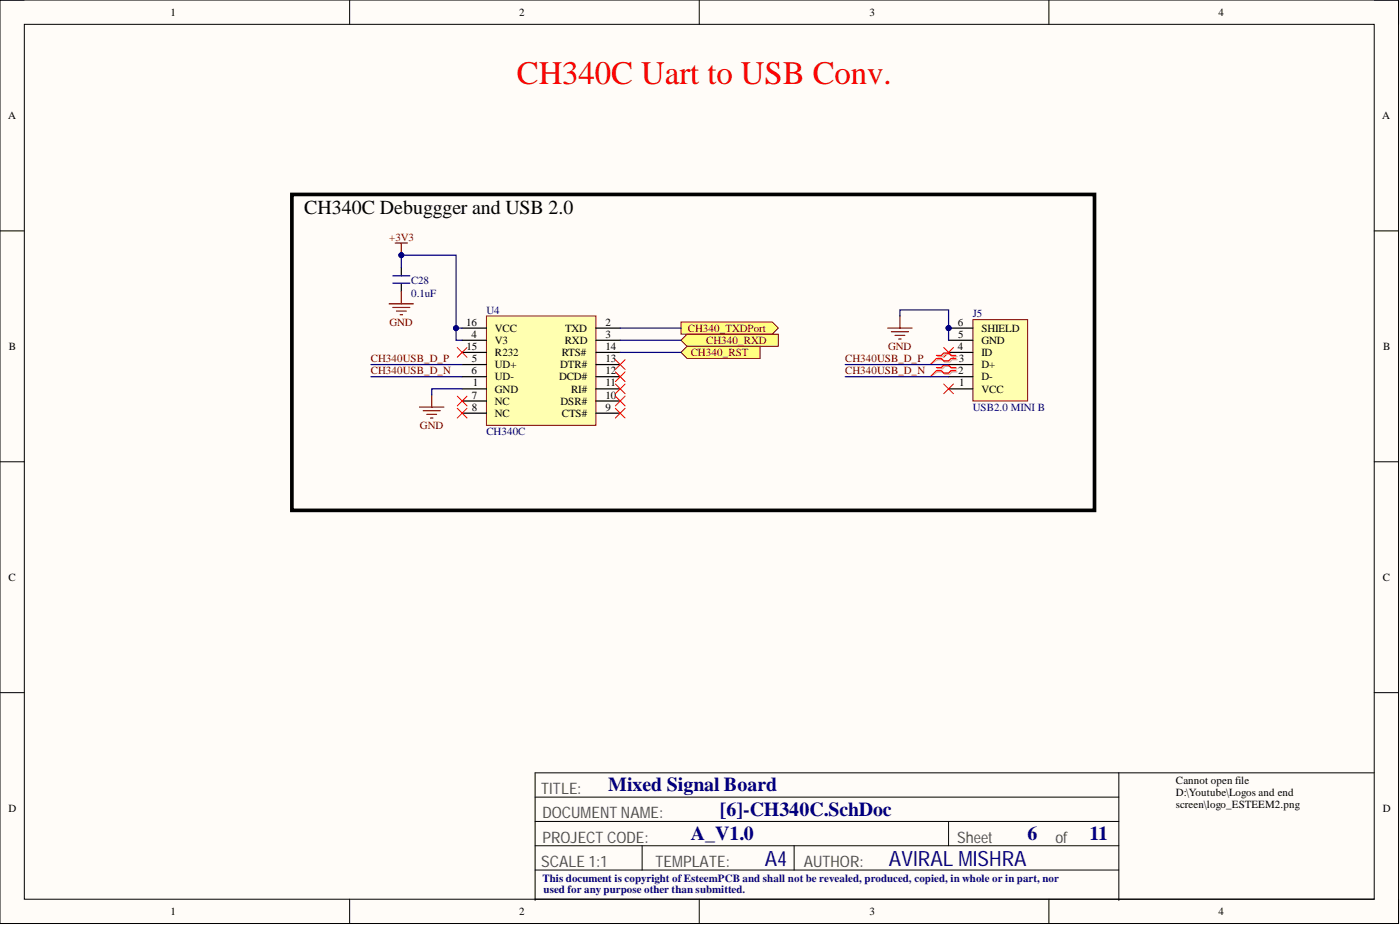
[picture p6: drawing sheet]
<svg xmlns="http://www.w3.org/2000/svg" width="292mm" height="193mm" viewBox="0 0 292 193" stroke-linecap="round" stroke-linejoin="round" font-family="sans-serif">
<defs><g id="words">
<text font-size="6.8" fill="#f00" x="107.8" y="17.5">CH340C Uart to USB Conv.</text>
<g font-size="4.4" fill="#0c0087">
<text x="159.6" y="180.6">A4</text>
<text x="185.5" y="180.6">AVIRAL MISHRA</text>
</g>
<text font-size="4.1" x="63.4" y="44.7">CH340C Debuggger and USB 2.0</text>
<g font-size="4.1" fill="#000080">
<text x="126.9" y="165.1">Mixed Signal Board</text>
<text x="150.2" y="170.2">[6]-CH340C.SchDoc</text>
<text x="144.1" y="175.3">A_V1.0</text>
<text x="214.4" y="175.3">6</text>
<text x="227.3" y="175.3">11</text>
</g>
<g font-size="3.3" fill="#505050">
<text x="112.9" y="165.6">TITLE:</text>
<text x="113.2" y="170.7">DOCUMENT NAME:</text>
<text x="113.2" y="175.8">PROJECT CODE:</text>
<text x="199.7" y="175.8">Sheet</text>
<text x="220.2" y="175.8">of</text>
<text x="112.9" y="180.8">SCALE 1:1</text>
<text x="136.8" y="180.8">TEMPLATE:</text>
<text x="167.7" y="180.8">AUTHOR:</text>
</g>
<g font-size="2.3">
<text x="35.6" y="3.3">1</text>
<text x="108.3" y="3.3">2</text>
<text x="181.4" y="3.3">3</text>
<text x="254.2" y="3.3">4</text>
<text x="1.7" y="24.8">A</text>
<text x="288.4" y="24.8">A</text>
<text x="97.3" y="67.9">16</text>
<text x="98.4" y="70.5">4</text>
<text x="103.3" y="71.7">V3</text>
<text x="103.3" y="69.2">VCC</text>
<text x="117.8" y="71.7">RXD</text>
<text x="117.9" y="69.2">TXD</text>
<text x="126.4" y="67.9">2</text>
<text x="126.4" y="70.5">3</text>
<text x="199.9" y="67.9">6</text>
<text x="199.9" y="70.5">5</text>
<text x="204.8" y="71.7">GND</text>
<text x="204.8" y="69.2">SHIELD</text>
<text x="1.9" y="73">B</text>
<text x="97.3" y="73">15</text>
<text x="98.4" y="75.5">5</text>
<text x="103.3" y="76.8">UD+</text>
<text x="103.3" y="74.3">R232</text>
<text x="116.9" y="76.8">DTR#</text>
<text x="117.2" y="74.3">RTS#</text>
<text x="126.4" y="75.5">13</text>
<text x="126.4" y="73">14</text>
<text x="199.9" y="73">4</text>
<text x="200" y="75.5">3</text>
<text x="204.8" y="76.8">D+</text>
<text x="204.8" y="74.3">ID</text>
<text x="288.6" y="73">B</text>
<text x="98.4" y="78.1">6</text>
<text x="98.4" y="83.2">7</text>
<text x="98.6" y="80.6">1</text>
<text x="103.3" y="81.9">GND</text>
<text x="103.3" y="79.3">UD-</text>
<text x="116.6" y="79.3">DCD#</text>
<text x="119.2" y="81.9">RI#</text>
<text x="126.4" y="83.2">10</text>
<text x="126.4" y="80.6">11</text>
<text x="126.4" y="78.1">12</text>
<text x="199.9" y="78.1">2</text>
<text x="200.1" y="80.6">1</text>
<text x="204.8" y="81.9">VCC</text>
<text x="204.8" y="79.3">D-</text>
<text x="98.4" y="85.7">8</text>
<text x="103.3" y="84.4">NC</text>
<text x="103.3" y="87">NC</text>
<text x="117" y="84.4">DSR#</text>
<text x="117.2" y="87">CTS#</text>
<text x="126.4" y="85.7">9</text>
<text x="1.8" y="121.2">C</text>
<text x="288.5" y="121.2">C</text>
<text x="245.4" y="163.5">Cannot open file</text>
<text x="245.4" y="166">D:\Youtube\Logos and end</text>
<text x="1.8" y="169.3">D</text>
<text x="245.4" y="168.6">screen\logo_ESTEEM2.png</text>
<text x="288.5" y="169.3">D</text>
<text x="35.6" y="190.9">1</text>
<text x="108.3" y="190.9">2</text>
<text x="181.4" y="190.9">3</text>
<text x="254.2" y="190.9">4</text>
</g>
<g font-size="2.3" fill="#800000">
<text x="81.2" y="50.2">+3V3</text>
<text x="81.3" y="67.9">GND</text>
<text x="143.5" y="69.2">CH340_TXDPort</text>
<text x="147.3" y="71.7">CH340_RXD</text>
<text x="77.4" y="75.5">CH340USB_D_P</text>
<text x="144.1" y="74.3">CH340_RST</text>
<text x="176.3" y="75.5">CH340USB_D_P</text>
<text x="185.3" y="73">GND</text>
<text x="77.4" y="78.1">CH340USB_D_N</text>
<text x="176.3" y="78.1">CH340USB_D_N</text>
<text x="87.6" y="89.5">GND</text>
</g>
<g font-size="2.3" fill="#000080">
<text x="85.8" y="59.3">C28</text>
<text x="85.8" y="61.9">0.1uF</text>
<text x="101.5" y="65.4">U4</text>
<text x="203" y="66.2">J5</text>
<text x="203" y="85.7">USB2.0 MINI B</text>
<text x="101.5" y="90.8">CH340C</text>
</g>
<g font-size="2.3" fill="#0c0087">
<text x="113.2" y="184">This document is copyright ofEsteemPCB and shall not be revealed, produced, copied, in whole or in part, nor</text>
<text x="113.4" y="186.3">used for any purpose other than submitted.</text>
</g>
</g></defs>
<path d="M0 0h291.8v192.7h-291.8z" fill-rule="evenodd" fill="#fffcf8"/>
<path d="M0 0h291.8v192.7h-291.8z" fill="none" stroke="#000" stroke-width=".21"/>
<path d="M5.1 5.1h281.6v182.5h-281.6z" fill-rule="evenodd" fill="#fffcf8"/>
<g fill="none" stroke="#000" stroke-width=".21">
<path d="M0 0h5.1M5.1 5.1h281.6v182.5h-281.6zM72.9 0v5.1M145.9 0v5.1M218.8 0v5.1M286.7 0h5.1v5.1M0 48.2h5.1M286.7 48.2h5.1M0 96.3h5.1M286.7 96.3h5.1M0 144.5h5.1M286.7 144.5h5.1"/>
<path d="M111.6 176.4h121.8M111.6 166.3h121.8M111.6 171.4h121.8M134 176.4v5.1M165.7 176.4v5.1M197.9 171.4v5M233.4 161.2v26.6M286.7 161.2h-175.1v26.6M72.9 187.6v5.1M111.6 187.6h175.1M111.6 181.5h121.8M145.9 187.6v5.1"/>
<path d="M218.8 187.6v5.1M291.8 187.6v5.1"/>
</g>
<path d="M101.5 65.9h22.8v22.8h-22.8z" fill-rule="evenodd" fill="#ffffb0"/>
<path d="M101.5 65.9h22.8v22.8h-22.8z" fill="none" stroke="#800000" stroke-width=".21"/>
<g fill="none" stroke="#000" stroke-width=".25">
<path d="M83.7 55.8v1.7M83.7 59.1v1.7M96.4 68.4h5.1M96.4 71h5.1M96.4 76.1h5.1M96.4 78.6h5.1M96.4 73.5h5.1M124.3 68.4h5.1M124.3 71h5.1M124.3 76.1h5.1M124.3 78.6h5.1M124.3 73.5h5.1"/>
<path d="M96.4 81.1h5.1M96.4 83.7h5.1M96.4 86.2h5.1M124.3 81.1h5.1M124.3 83.7h5.1M124.3 86.2h5.1"/>
</g>
<path d="M82 59.1h3.5M82 57.5h3.5" fill="none" stroke="#00f" stroke-width=".25"/>
<path d="M82.5 50.7h2.5M83.7 50.7v2.5M81.2 63.4h5.1M82 64.1h3.5M82.7 64.9h2M83.5 65.7h.5M83.7 60.8v2.6" fill="none" stroke="#800000" stroke-width=".25"/>
<circle cx="83.7" cy="53.2" r=".51" fill="#000080"/>
<circle cx="83.7" cy="53.2" r=".51" fill="none" stroke="#000080" stroke-width=".21"/>
<path d="M87.5 84.9h5.1M88.3 85.7h3.6M89.1 86.4h2M89.8 87.2h.5M90.1 82.4v2.5" fill="none" stroke="#800000" stroke-width=".25"/>
<path d="M142.1 67.2h19l1.3 1.2-1.3 1.3h-19z" fill-rule="evenodd" fill="#ffff80"/>
<path d="M142.1 67.2h19l1.3 1.2-1.3 1.3h-19z" fill="none" stroke="#800000" stroke-width=".21"/>
<path d="M142.1 71l1.3-1.3h19v2.6h-19z" fill-rule="evenodd" fill="#ffff80"/>
<path d="M142.1 71l1.3-1.3h19v2.6h-19z" fill="none" stroke="#800000" stroke-width=".21"/>
<path d="M142.1 73.5l1.3-1.2h15.2v2.5h-15.2z" fill-rule="evenodd" fill="#ffff80"/>
<path d="M142.1 73.5l1.3-1.2h15.2v2.5h-15.2z" fill="none" stroke="#800000" stroke-width=".21"/>
<g fill="none" stroke="#f00" stroke-width=".21">
<path d="M95.4 72.5l2 2M97.4 72.5l-2 2M128.4 75l2 2.1M128.4 77.6l2 2M130.4 75l-2 2.1M130.4 77.6l-2 2M95.4 82.6l2 2.1M95.4 85.2l2 2M97.4 82.6l-2 2.1M97.4 85.2l-2 2M128.4 80.1l2 2M128.4 82.6l2 2.1"/>
<path d="M128.4 85.2l2 2M130.4 80.1l-2 2M130.4 82.6l-2 2.1M130.4 85.2l-2 2"/>
</g>
<circle cx="197.9" cy="68.5" r=".51" fill="#000080"/>
<circle cx="197.9" cy="68.5" r=".51" fill="none" stroke="#000080" stroke-width=".21"/>
<path d="M203 66.7h11.4v17h-11.4z" fill-rule="evenodd" fill="#ffffb0"/>
<path d="M203 66.7h11.4v17h-11.4z" fill="none" stroke="#800000" stroke-width=".21"/>
<path d="M197.9 78.6h5.1M197.9 76.1h5.1M197.9 73.5h5.1M197.9 71h5.1M197.9 68.4h5.1M197.9 81.1h5.1" fill="none" stroke="#000" stroke-width=".25"/>
<circle cx="197.9" cy="68.5" r=".51" fill="#000080"/>
<circle cx="197.9" cy="68.5" r=".51" fill="none" stroke="#000080" stroke-width=".21"/>
<path d="M185.2 68.4h5.1M186 69.2h3.5M186.7 70h2.1M187.5 70.7h.5M187.8 65.9v2.5" fill="none" stroke="#800000" stroke-width=".25"/>
<path d="M195.4 77.3l-1.3 1.3M195.4 74.8l-1.3 1.3M196.9 72.5l2 2M198.9 72.5l-2 2M196.9 80.1l2 2M198.9 80.1l-2 2" fill="none" stroke="#f00" stroke-width=".21"/>
<path d="M195.6 76.9h1l.6-.5h1l.5 .5h1M195.6 77.6h1l.6 .5h1l.5-.5h1M195.6 74.4h1l.6-.5h1l.5 .5h1M195.6 75h1l.6 .5h1l.5-.5h1" fill="none" stroke="#d0a19e" stroke-width=".25"/>
<path d="M195.6 77.6l-1.5 1M195.6 75l-1.5 1.1" fill="none" stroke="#d0a19e" stroke-width=".21"/>
<path d="M195.4 76.7h1l.5-.5h1l.5 .5h1M195.4 77.3h1l.5 .5h1l.5-.5h1M195.4 74.2h1l.5-.6h1l.5 .6h1M195.4 74.8h1l.5 .5h1l.5-.5h1" fill="none" stroke="#f00" stroke-width=".25"/>
<path d="M83.7 55.8v-2.6h11.5v17.8h1.2M77.4 78.6h19M77.4 76.1h19M129.4 68.4h12.7" fill="none" stroke="#000080" stroke-width=".25"/>
<circle cx="95.2" cy="68.4" r=".51" fill="#000080"/>
<circle cx="95.2" cy="68.4" r=".51" fill="none" stroke="#000080" stroke-width=".21"/>
<circle cx="83.7" cy="53.2" r=".51" fill="#000080"/>
<circle cx="83.7" cy="53.2" r=".51" fill="none" stroke="#000080" stroke-width=".21"/>
<path d="M95.2 68.4h1.2M96.4 81.1h-6.3v1.3" fill="none" stroke="#000080" stroke-width=".25"/>
<circle cx="95.2" cy="68.4" r=".51" fill="#000080"/>
<circle cx="95.2" cy="68.4" r=".51" fill="none" stroke="#000080" stroke-width=".21"/>
<path d="M129.4 73.5h12.7M129.4 71h12.7M187.8 65.9v-1.3h10.1v6.4" fill="none" stroke="#000080" stroke-width=".25"/>
<circle cx="197.9" cy="68.5" r=".51" fill="#000080"/>
<circle cx="197.9" cy="68.5" r=".51" fill="none" stroke="#000080" stroke-width=".21"/>
<path d="M176.3 76.1h21.6M176.3 78.6h21.6" fill="none" stroke="#000080" stroke-width=".25"/>
<path d="M60.9 40.6h167.5v65.9h-167.5z" fill="none" stroke="#000" stroke-width=".76"/>
<use href="#words"/>
</svg>
